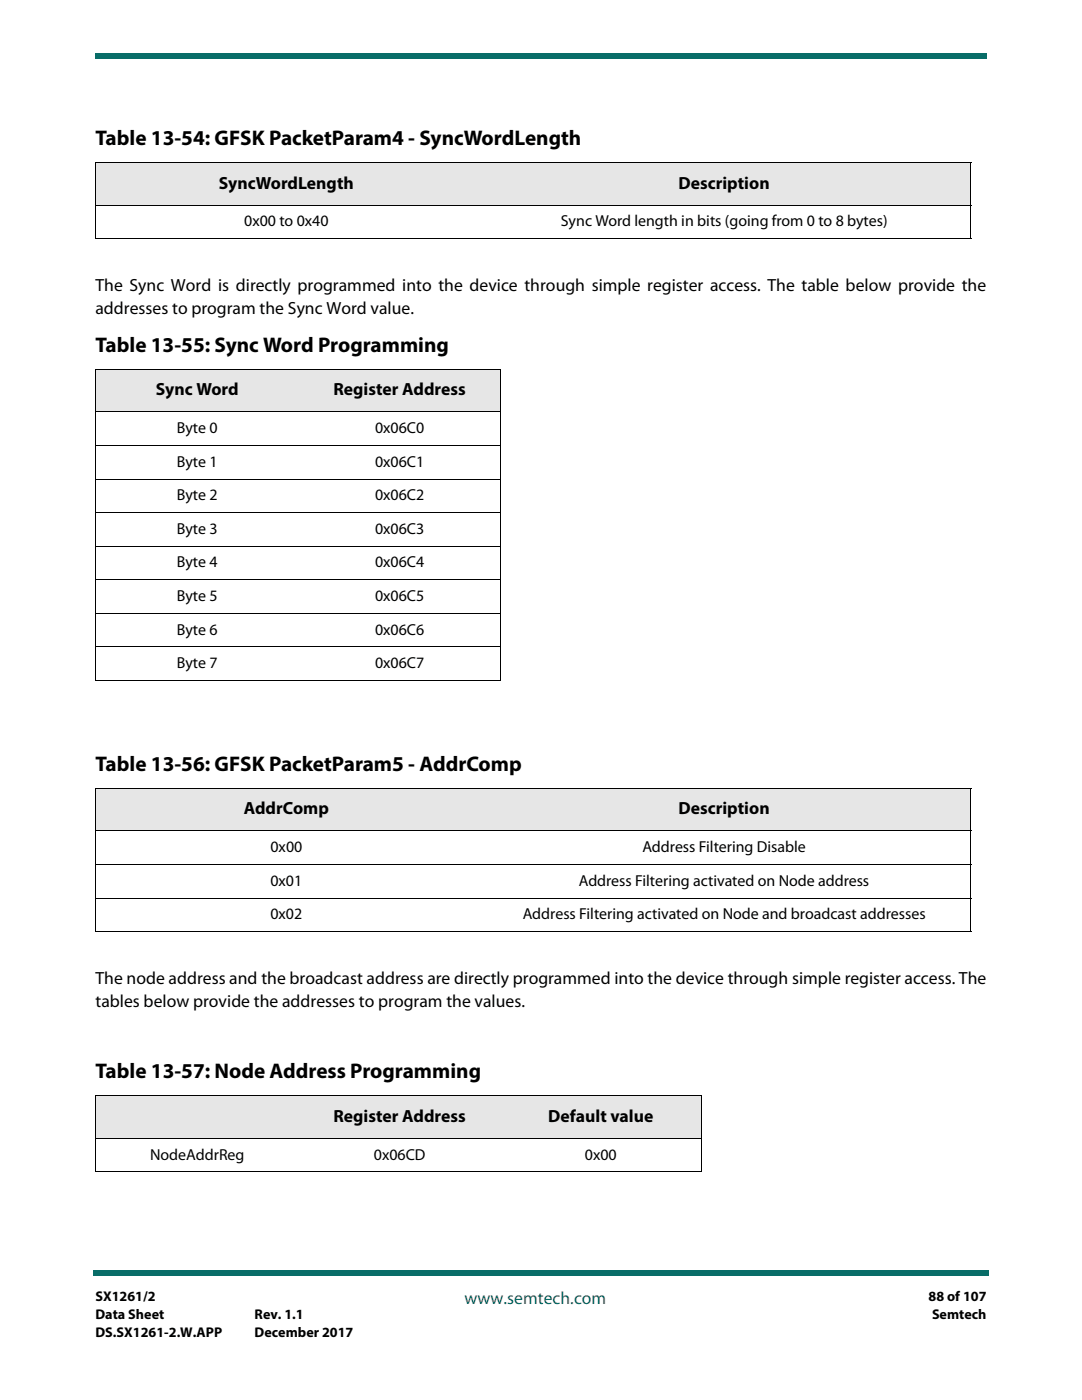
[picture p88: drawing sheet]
<svg xmlns="http://www.w3.org/2000/svg" width="216mm" height="279mm" viewBox="0 0 216 279" stroke-linecap="round" stroke-linejoin="round" font-family="sans-serif">
<defs><g id="words">
<g font-size="4.2">
<text x="19" y="28.9">Table 13-54: GFSK PacketParam4 - SyncWordLength</text>
<text x="19" y="70.2">Table 13-55: Sync Word Programming</text>
<text x="19" y="153.8">Table 13-56: GFSK PacketParam5 - AddrComp</text>
<text x="19" y="215.2">Table 13-57: Node Address Programming</text>
</g>
<g font-size="3.5">
<text x="43.7" y="37.6">SyncWordLength</text>
<text x="135.4" y="37.6">Description</text>
<text x="19" y="58.1">The Sync Word is directly programmed into the device through simple register access. The table below provide the</text>
<text x="19" y="62.7">addresses to program the Sync Word value.</text>
<text x="31.1" y="78.9">Sync Word</text>
<text x="66.5" y="78.9">Register Address</text>
<text x="48.6" y="162.5">AddrComp</text>
<text x="135.4" y="162.5">Description</text>
<text x="19" y="196.4">The node address and the broadcast address are directly programmed into the device through simple register access. The</text>
<text x="19" y="201">tables below provide the addresses to program the values.</text>
<text x="66.5" y="223.9">Register Address</text>
<text x="109.4" y="223.9">Default value</text>
</g>
<text font-size="3.5" fill="#086d68" x="92.7" y="260.2">www.semtech.com</text>
<g font-size="3.2">
<text x="48.7" y="45.1">0x00 to 0x40</text>
<text x="111.9" y="45.1">Sync Word length in bits (going from 0 to 8 bytes)</text>
<text x="35.3" y="86.4">Byte 0</text>
<text x="74.8" y="86.4">0x06C0</text>
<text x="35.3" y="93.1">Byte 1</text>
<text x="74.8" y="93.1">0x06C1</text>
<text x="35.3" y="99.8">Byte 2</text>
<text x="74.8" y="99.8">0x06C2</text>
<text x="35.3" y="106.5">Byte 3</text>
<text x="74.8" y="106.5">0x06C3</text>
<text x="35.3" y="113.2">Byte 4</text>
<text x="74.8" y="113.2">0x06C4</text>
<text x="35.3" y="120">Byte 5</text>
<text x="74.8" y="120">0x06C5</text>
<text x="35.3" y="126.6">Byte 6</text>
<text x="74.8" y="126.6">0x06C6</text>
<text x="35.3" y="133.3">Byte 7</text>
<text x="74.8" y="133.3">0x06C7</text>
<text x="54" y="170">0x00</text>
<text x="128.2" y="170">Address Filtering Disable</text>
<text x="54" y="176.7">0x01</text>
<text x="115.5" y="176.7">Address Filtering activated on Node address</text>
<text x="54" y="183.5">0x02</text>
<text x="104.3" y="183.5">Address Filtering activated on Node and broadcast addresses</text>
<text x="30" y="231.4">NodeAddrReg</text>
<text x="74.6" y="231.4">0x06CD</text>
<text x="116.7" y="231.4">0x00</text>
</g>
<g font-size="2.8">
<text x="19" y="259.7">SX1261/2</text>
<text x="19" y="263.2">Data Sheet</text>
<text x="50.8" y="263.2">Rev. 1.1</text>
<text x="185.3" y="259.7">88 of 107</text>
<text x="186" y="263.2">Semtech</text>
<text x="19" y="266.7">DS.SX1261-2.W.APP</text>
<text x="50.8" y="266.7">December 2017</text>
</g>
</g></defs>
<g fill="#086d68">
<path d="M18.5 253.5h.5v1h-.5z"/>
<path d="M19 253.5h178.4v1h-178.4z"/>
</g>
<path d="M19 6.4h177.8v9.5h-177.8z" fill="#fff"/>
<g fill="#086d68">
<path d="M19 10.6v1z"/>
<path d="M19 10.6h177.8v1h-177.8z"/>
</g>
<g fill="#e6e6e6">
<path d="M19 32.4h76.2v8.5h-76.2z"/>
<path d="M95.2 32.4h98.5v8.5h-98.5z"/>
<path d="M19 73.7h40.7v8.5h-40.7z"/>
<path d="M59.7 73.7h40.1v8.5h-40.1z"/>
<path d="M19 157.3h76.2v8.5h-76.2z"/>
<path d="M95.2 157.3h98.5v8.5h-98.5z"/>
<path d="M19 218.7h80.8v8.5h-80.8z"/>
<path d="M99.8 218.7h40.2v8.5h-40.2z"/>
</g>
<g fill="none" stroke="#000" stroke-width=".2">
<path d="M19 32.4h174.8M19 32.5v15M193.7 32.5v15M19 40.9h174.8M19 47.6h174.8M19 73.7h80.9M19 73.8v61.9M99.8 73.8v61.9M19 82.2h80.9M19 88.9h80.9M19 95.6h80.9M19 102.3h80.9"/>
<path d="M19 109h80.9M19 115.7h80.9M19 122.4h80.9M19 129.1h80.9M19 135.8h80.9M19 157.3h174.8M19 157.4v28.4M193.7 157.4v28.4M19 165.8h174.8M19 172.5h174.8M19 179.2h174.8M19 185.9h174.8"/>
<path d="M19 218.7h121M19 218.8v15M140 218.8v15M19 227.2h121M19 233.9h121"/>
</g>
<use href="#words"/>
</svg>
